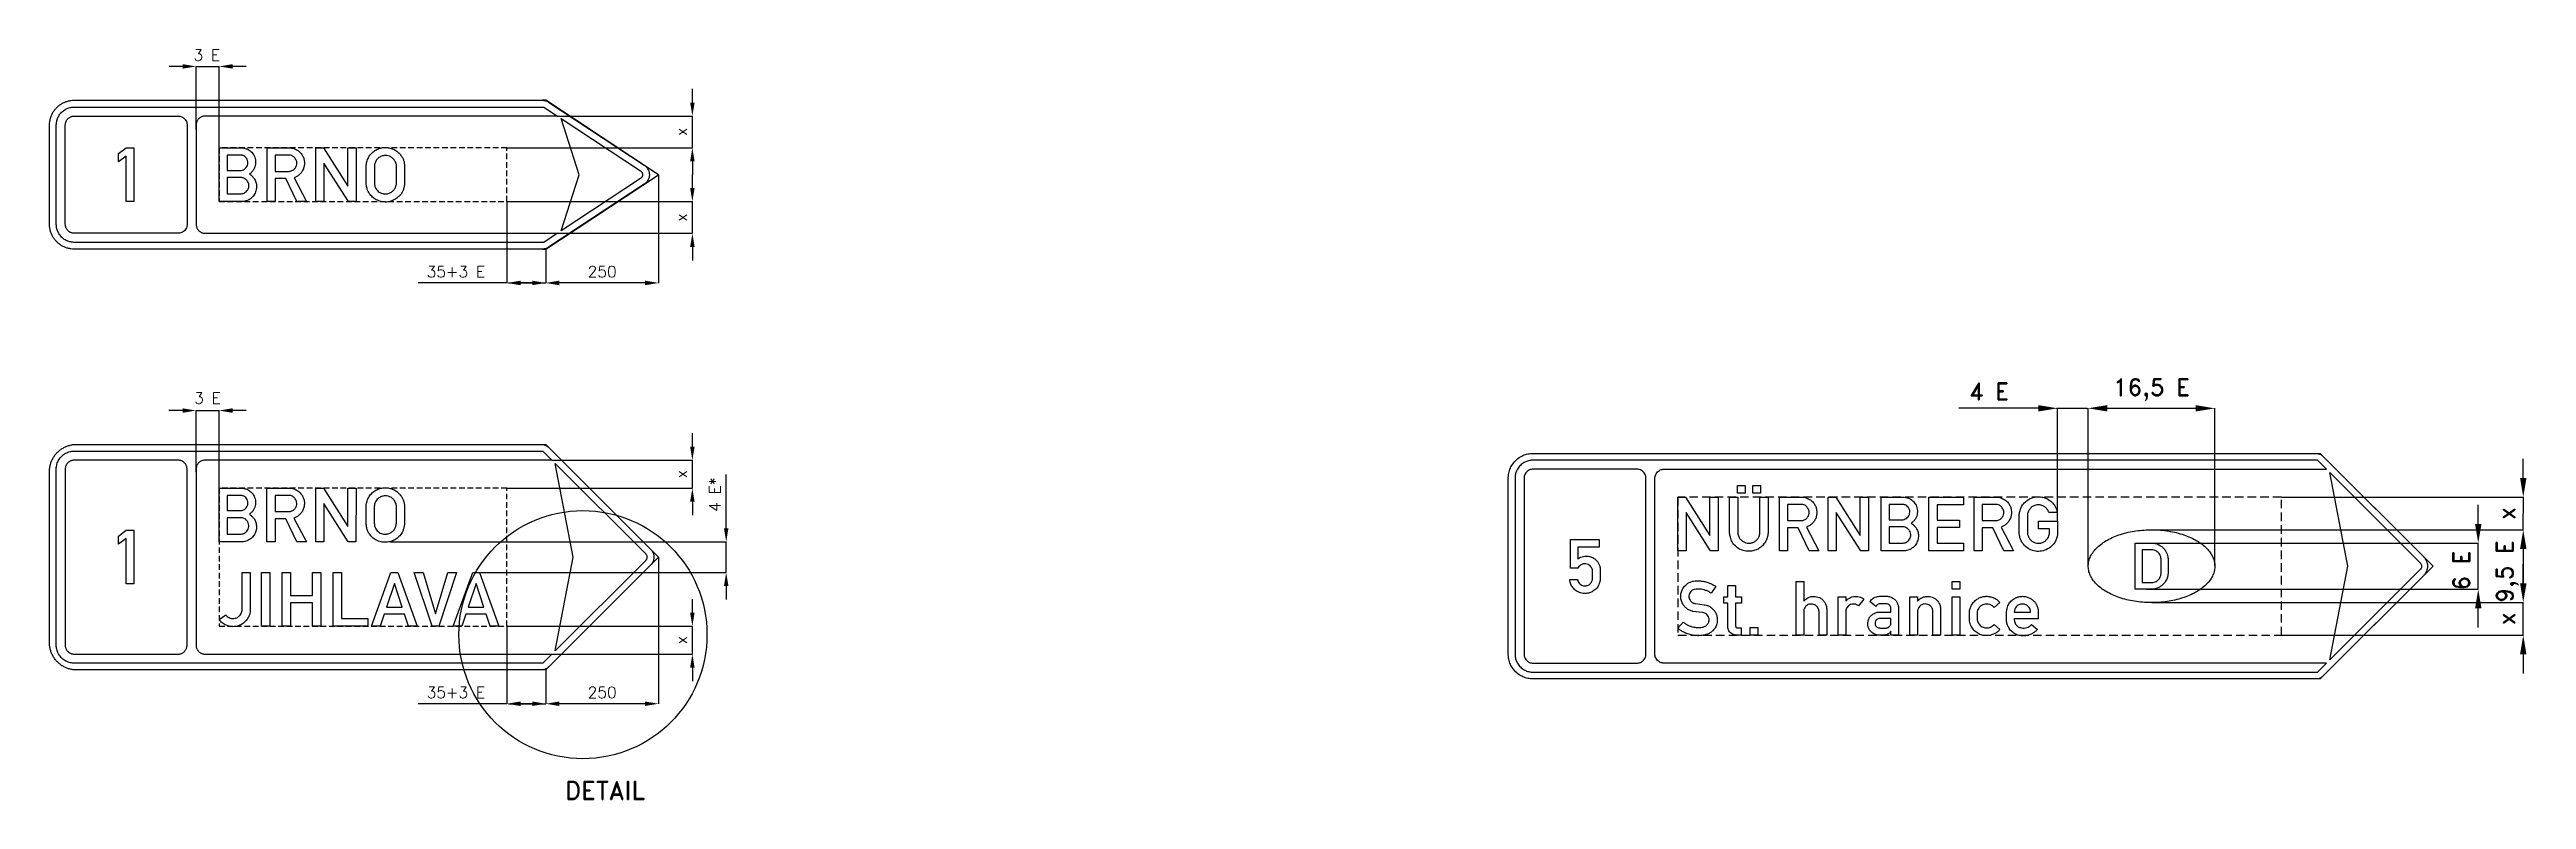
# Model space of a CAD drawing. Header units: millimetres. Extents: x 20 to 5510, y -373 to 1290.
import ezdxf

# ---------------------------------------------------------------- set-up
doc = ezdxf.new("R2010")
doc.units = ezdxf.units.MM
doc.header["$LTSCALE"] = 5
doc.linetypes.add('ČÁRKOVANÁX2', pattern=[1.5, 1, -0.5])
doc.layers.add('Kóty', color=2, linetype='Continuous')
doc.layers.add('Značka', color=7, linetype='Continuous')
doc.styles.get("Standard").update_dxf_attribs({"font": 'romand.shx', "height": 25})
doc.dimstyles.new('Standard1', dxfattribs={"dimtxt": 25, "dimasz": 30, "dimexe": 0.18, "dimexo": 0.0625, "dimgap": 12.5, "dimtad": 1, "dimdec": 0, "dimzin": 0, "dimdsep": 46, "dimtxsty": 'Standard', "dimcen": 0.09, "dimadec": 0, "dimazin": 0, "dimtfac": 1, "dimtdec": 0, "dimtofl": 0, "dimtmove": 0, "dimatfit": 3, "dimfxl": 1, "dimtolj": 1, "dimtzin": 0, "dimarcsym": 0})

msp = doc.modelspace()

# ---------------------------------------------------------------- texts
at = {"layer": 'Kóty'}
for s, p in [('6 E', (5384.7, 90.6)), ('9,5 E', (5480.9, 63.9))]:
    msp.add_text(s, height=37.5, rotation=90, dxfattribs=at).set_placement(p)
at = {"layer": 'Kóty', "attachment_point": 5}
for s, insert, char_height in [('\\A1;3 E', (368.3, 1277.4), 25), ('\\A1;4 E', (4319, 532), 37.5), ('\\A1;16,5 E', (4679.2, 535.5), 37.5), ('\\A1;3 E', (369.8, 516.9), 25)]:
    msp.add_mtext(s, dxfattribs=dict(at, insert=insert, char_height=char_height))
at = {"layer": 'Kóty', "attachment_point": 5, "rotation": 90}
for s, insert, char_height in [('\\A1;4 E*', (1494.6, 303.1), 25), ('\\A1;x', (5465.7, 261.4), 37.5), ('\\A1;x', (5465.7, 27.6), 37.5)]:
    msp.add_mtext(s, dxfattribs=dict(at, insert=insert, char_height=char_height))
at = {"layer": 'Značka', "color": 7, "insert": (1250.5, -352.7), "char_height": 40, "attachment_point": 5}
msp.add_mtext('\\A1;DETAIL', dxfattribs=at)

# ---------------------------------------------------------------- blocks, each defined once
blk = doc.blocks.new('*D0')
at = {"layer": 'Defpoints', "color": 0, "transparency": 16777216}
for p in [(1369.6, 1012.4), (1119.6, 847.4), (1119.6, 772.4)]:
    blk.add_point(p, dxfattribs=at)
at = {"layer": 'Kóty', "color": 0, "lineweight": -2, "transparency": 16777216}
for p, q in [((1369.6, 1012.3), (1369.6, 772.2)), ((1119.6, 847.3), (1119.6, 772.2)), ((1339.6, 772.4), (1149.6, 772.4))]:
    blk.add_line(p, q, dxfattribs=at)
at = {"layer": 'Kóty', "color": 0, "transparency": 16777216}
for points in [[(1149.6, 777.4), (1149.6, 767.4), (1119.6, 772.4)], [(1339.6, 777.4), (1339.6, 767.4), (1369.6, 772.4)]]:
    blk.add_solid(points, dxfattribs=at)
at = {"layer": 'Kóty', "color": 0, "transparency": 16777216, "insert": (1244.6, 797.4), "char_height": 25, "attachment_point": 5}
blk.add_mtext('\\A1;250', dxfattribs=at)
blk = doc.blocks.new('*D1')
at = {"layer": 'Defpoints', "color": 0, "transparency": 16777216}
for p in [(1033.6, 952.9), (1033.6, 772.4), (1119.6, 800.2)]:
    blk.add_point(p, dxfattribs=at)
at = {"layer": 'Kóty', "color": 0, "lineweight": -2, "transparency": 16777216}
for p, q in [((1033.6, 952.8), (1033.6, 772.2)), ((1033.6, 772.4), (836.9, 772.4)), ((1089.6, 772.4), (1063.6, 772.4)), ((1119.6, 800.2), (1119.6, 772.2))]:
    blk.add_line(p, q, dxfattribs=at)
at = {"layer": 'Kóty', "color": 0, "transparency": 16777216}
for points in [[(1063.6, 777.4), (1063.6, 767.4), (1033.6, 772.4)], [(1089.6, 777.4), (1089.6, 767.4), (1119.6, 772.4)]]:
    blk.add_solid(points, dxfattribs=at)
at = {"layer": 'Kóty', "color": 0, "transparency": 16777216, "insert": (920.3, 797.4), "char_height": 25, "attachment_point": 5}
blk.add_mtext('\\A1;35+3 E', dxfattribs=at)
blk = doc.blocks.new('*D2')
at = {"layer": 'Defpoints', "color": 0, "transparency": 16777216}
for p in [(1369.6, 164.5), (1119.6, -85.5), (1119.6, -160.5)]:
    blk.add_point(p, dxfattribs=at)
at = {"layer": 'Kóty', "color": 0, "lineweight": -2, "transparency": 16777216}
for p, q in [((1369.6, 164.4), (1369.6, -160.7)), ((1119.6, -85.6), (1119.6, -160.7)), ((1339.6, -160.5), (1149.6, -160.5))]:
    blk.add_line(p, q, dxfattribs=at)
at = {"layer": 'Kóty', "color": 0, "transparency": 16777216}
for points in [[(1149.6, -155.5), (1149.6, -165.5), (1119.6, -160.5)], [(1339.6, -155.5), (1339.6, -165.5), (1369.6, -160.5)]]:
    blk.add_solid(points, dxfattribs=at)
at = {"layer": 'Kóty', "color": 0, "transparency": 16777216, "insert": (1244.6, -135.5), "char_height": 25, "attachment_point": 5}
blk.add_mtext('\\A1;250', dxfattribs=at)
blk = doc.blocks.new('*D3')
at = {"layer": 'Defpoints', "color": 0, "transparency": 16777216}
for p in [(1033.6, 11.5), (1119.6, -98.8), (1033.6, -160.5)]:
    blk.add_point(p, dxfattribs=at)
at = {"layer": 'Kóty', "color": 0, "lineweight": -2, "transparency": 16777216}
for p, q in [((1033.6, 11.4), (1033.6, -160.7)), ((1119.6, -98.9), (1119.6, -160.7)), ((1033.6, -160.5), (836.9, -160.5)), ((1089.6, -160.5), (1063.6, -160.5))]:
    blk.add_line(p, q, dxfattribs=at)
at = {"layer": 'Kóty', "color": 0, "transparency": 16777216}
for points in [[(1063.6, -155.5), (1063.6, -165.5), (1033.6, -160.5)], [(1089.6, -155.5), (1089.6, -165.5), (1119.6, -160.5)]]:
    blk.add_solid(points, dxfattribs=at)
at = {"layer": 'Kóty', "color": 0, "transparency": 16777216, "insert": (920.3, -135.5), "char_height": 25, "attachment_point": 5}
blk.add_mtext('\\A1;35+3 E', dxfattribs=at)
blk = doc.blocks.new('*D4')
at = {"layer": 'Defpoints', "color": 0, "transparency": 16777216}
for p in [(1145.4, 1142.4), (1444.6, 1142.4), (1033.6, 1071.9)]:
    blk.add_point(p, dxfattribs=at)
at = {"layer": 'Kóty', "color": 0, "lineweight": -2, "transparency": 16777216}
for p, q in [((1444.6, 1172.4), (1444.6, 1202.4)), ((1145.5, 1142.4), (1444.8, 1142.4)), ((1033.7, 1071.9), (1444.8, 1071.9)), ((1444.6, 1041.9), (1444.6, 1011.9))]:
    blk.add_line(p, q, dxfattribs=at)
at = {"layer": 'Kóty', "color": 0, "transparency": 16777216}
for points in [[(1439.6, 1172.4), (1449.6, 1172.4), (1444.6, 1142.4)], [(1439.6, 1041.9), (1449.6, 1041.9), (1444.6, 1071.9)]]:
    blk.add_solid(points, dxfattribs=at)
at = {"layer": 'Kóty', "color": 0, "transparency": 16777216, "insert": (1419.6, 1107.1), "char_height": 25, "attachment_point": 5, "rotation": 90}
blk.add_mtext('\\A1;x', dxfattribs=at)
blk = doc.blocks.new('*D5')
at = {"layer": 'Defpoints', "color": 0, "transparency": 16777216}
for p in [(1033.6, 952.9), (1444.6, 952.9), (1145.4, 882.4)]:
    blk.add_point(p, dxfattribs=at)
at = {"layer": 'Kóty', "color": 0, "lineweight": -2, "transparency": 16777216}
for p, q in [((1444.6, 982.9), (1444.6, 1012.9)), ((1033.7, 952.9), (1444.8, 952.9)), ((1145.5, 882.4), (1444.8, 882.4)), ((1444.6, 852.4), (1444.6, 822.4))]:
    blk.add_line(p, q, dxfattribs=at)
at = {"layer": 'Kóty', "color": 0, "transparency": 16777216}
for points in [[(1439.6, 982.9), (1449.6, 982.9), (1444.6, 952.9)], [(1439.6, 852.4), (1449.6, 852.4), (1444.6, 882.4)]]:
    blk.add_solid(points, dxfattribs=at)
at = {"layer": 'Kóty', "color": 0, "transparency": 16777216, "insert": (1419.6, 917.6), "char_height": 25, "attachment_point": 5, "rotation": 90}
blk.add_mtext('\\A1;x', dxfattribs=at)
blk = doc.blocks.new('*D6')
at = {"layer": 'Defpoints', "color": 0, "transparency": 16777216}
for p in [(1133.2, 379.5), (1444.6, 379.5), (1033.6, 317.5)]:
    blk.add_point(p, dxfattribs=at)
at = {"layer": 'Kóty', "color": 0, "lineweight": -2, "transparency": 16777216}
for p, q in [((1444.6, 409.5), (1444.6, 439.5)), ((1133.3, 379.5), (1444.8, 379.5)), ((1033.6, 317.5), (1444.8, 317.5)), ((1444.6, 287.5), (1444.6, 257.5))]:
    blk.add_line(p, q, dxfattribs=at)
at = {"layer": 'Kóty', "color": 0, "transparency": 16777216}
for points in [[(1439.6, 409.5), (1449.6, 409.5), (1444.6, 379.5)], [(1439.6, 287.5), (1449.6, 287.5), (1444.6, 317.5)]]:
    blk.add_solid(points, dxfattribs=at)
at = {"layer": 'Kóty', "color": 0, "transparency": 16777216, "insert": (1419.6, 348.5), "char_height": 25, "attachment_point": 5, "rotation": 90}
blk.add_mtext('\\A1;x', dxfattribs=at)
blk = doc.blocks.new('*D7')
at = {"layer": 'Defpoints', "color": 0, "transparency": 16777216}
for p in [(1033.6, 11.5), (1114.7, -50.5), (1444.6, -50.5)]:
    blk.add_point(p, dxfattribs=at)
at = {"layer": 'Kóty', "color": 0, "lineweight": -2, "transparency": 16777216}
for p, q in [((1444.6, 41.5), (1444.6, 71.5)), ((1033.6, 11.5), (1444.8, 11.5)), ((1114.8, -50.5), (1444.8, -50.5)), ((1444.6, -80.5), (1444.6, -110.5))]:
    blk.add_line(p, q, dxfattribs=at)
at = {"layer": 'Kóty', "color": 0, "transparency": 16777216}
for points in [[(1439.6, 41.5), (1449.6, 41.5), (1444.6, 11.5)], [(1439.6, -80.5), (1449.6, -80.5), (1444.6, -50.5)]]:
    blk.add_solid(points, dxfattribs=at)
at = {"layer": 'Kóty', "color": 0, "transparency": 16777216, "insert": (1419.6, -19.5), "char_height": 25, "attachment_point": 5, "rotation": 90}
blk.add_mtext('\\A1;x', dxfattribs=at)

# ---------------------------------------------------------------- dimensions: what is measured, and where the dimension line sits
at = {"layer": 'Kóty'}
for base, p1, p2, picture, middle in [((1444.6, 1142.4), (1033.6, 1071.9), (1145.4, 1142.4), '*D4', (1419.6, 1107.1)), ((1444.6, 952.9), (1145.4, 882.4), (1033.6, 952.9), '*D5', (1419.6, 917.6)), ((1444.6, 379.5), (1033.6, 317.5), (1133.2, 379.5), '*D6', (1419.6, 348.5)), ((1444.6, -50.5), (1033.6, 11.5), (1114.7, -50.5), '*D7', (1419.6, -19.5))]:
    dim = msp.add_linear_dim(base=base, p1=p1, p2=p2, angle=90, text='x', dimstyle='Standard1', dxfattribs=at)
    dim.commit()
    dim.dimension.update_dxf_attribs({"geometry": picture, "text_midpoint": middle})
for base, p1, p2, picture, middle in [((1119.6, 772.4), (1369.6, 1012.4), (1119.6, 847.4), '*D0', (1244.6, 797.4)), ((1119.6, -160.5), (1369.6, 164.5), (1119.6, -85.5), '*D2', (1244.6, -135.5))]:
    dim = msp.add_linear_dim(base=base, p1=p1, p2=p2, dimstyle='Standard1', dxfattribs=at)
    dim.commit()
    dim.dimension.update_dxf_attribs({"geometry": picture, "text_midpoint": middle})
for base, p1, p2, picture, middle in [((1033.6, 772.4), (1119.6, 800.2), (1033.6, 952.9), '*D1', (920.3, 797.4)), ((1033.6, -160.5), (1119.6, -98.8), (1033.6, 11.5), '*D3', (920.3, -135.5))]:
    dim = msp.add_linear_dim(base=base, p1=p1, p2=p2, text='35+3 E', dimstyle='Standard1', dxfattribs=at)
    dim.commit()
    dim.dimension.update_dxf_attribs({"geometry": picture, "text_midpoint": middle})

# ---------------------------------------------------------------- linework, layer by layer
at = {"layer": 'Kóty'}
for p, q in [((314.6, 1252.4), (284.6, 1252.4)), ((344.6, 1112.8), (344.6, 1252.5)), ((395.6, 1071.9), (395.6, 1252.5)), ((455.6, 1252.4), (425.6, 1252.4)), ((4428.4, 494.5), (4252, 494.5)), ((4468.6, 494.5), (4536.6, 494.5)), ((4470.9, 244.3), (4470.9, 494.7)), ((4538.9, 144.2), (4538.9, 494.7)), ((4538.9, 144.2), (4538.9, 494.6)), ((4581.4, 494.5), (4623.9, 494.5)), ((4777, 494.4), (4581.4, 494.4)), ((4819.5, 145.2), (4819.5, 494.6)), ((314.4, 489.5), (284.4, 489.5)), ((344.4, 352.6), (344.4, 489.7)), ((395.4, 317.6), (395.4, 489.7)), ((455.4, 489.5), (425.4, 489.5)), ((1519.6, 228.5), (1519.6, 347.8)), ((5503.2, 340), (5503.2, 382.5)), ((4967.2, 297.5), (5503.4, 297.5)), ((5403.4, 238), (5403.4, 280.5)), ((5503.2, 225.3), (5503.4, 297.5)), ((4678.4, 225.3), (5500.7, 225.3)), ((4678.4, 225.3), (5503.4, 225.3)), ((775.3, 198.5), (1519.8, 198.5)), ((4674.9, 195.5), (5403.4, 195.5)), ((4674.9, 195.5), (5403.6, 195.5)), ((5403.4, 93.5), (5403.4, 195.5)), ((5503.2, 182.8), (5503.2, 140.3)), ((5503.2, 182.7), (5503.2, 106.3)), ((972.6, 130.5), (1519.8, 130.5)), ((5503.2, 106.2), (5503.2, 148.7)), ((1519.6, 100.5), (1519.6, 70.5)), ((4668.1, 93.5), (5403.6, 93.5)), ((4680, 63.7), (5503.4, 63.8)), ((4680, 63.7), (5503.4, 63.7)), ((5503.2, -8.5), (5503.2, 63.8)), ((5403.4, 8.5), (5403.4, 51)), ((4967.2, -8.5), (5503.4, -8.5)), ((5503.2, -51), (5503.2, -93.5))]:
    msp.add_line(p, q, dxfattribs=at)
for points in [[(344.6, 1252.4), (395.6, 1252.4)], [(1444.6, 1071.9), (1444.6, 1142.4)], [(1444.6, 882.4), (1444.6, 952.9)], [(1037.1, 772.4), (1119.6, 772.4)], [(344.4, 489.5), (395.4, 489.5)], [(1444.6, 317.5), (1444.6, 379.5)], [(1519.6, 130.5), (1519.6, 198.5)], [(1444.6, -50.5), (1444.6, 11.5)], [(1037.1, -160.5), (1119.6, -160.5)]]:
    msp.add_lwpolyline(points, dxfattribs=at)
for points in [[(314.6, 1257.4), (314.6, 1247.4), (344.6, 1252.4)], [(425.6, 1257.4), (425.6, 1247.4), (395.6, 1252.4)], [(314.4, 494.5), (314.4, 484.5), (344.4, 489.5)], [(425.4, 494.5), (425.4, 484.5), (395.4, 489.5)], [(4428.4, 501.6), (4428.4, 487.4), (4470.9, 494.5)], [(4581.4, 501.6), (4581.4, 487.4), (4538.9, 494.5)], [(4581.4, 501.5), (4581.4, 487.4), (4538.9, 494.4)], [(4777, 501.5), (4777, 487.4), (4819.5, 494.4)], [(5496.1, 340), (5510.3, 340), (5503.2, 297.5)], [(1514.6, 228.5), (1524.6, 228.5), (1519.6, 198.5)], [(5396.3, 238), (5410.5, 238), (5403.4, 195.5)], [(5496.1, 182.8), (5510.3, 182.8), (5503.2, 225.3)], [(5496.1, 182.7), (5510.3, 182.7), (5503.2, 225.2)], [(1514.6, 100.5), (1524.6, 100.5), (1519.6, 130.5)], [(5396.3, 51), (5410.5, 51), (5403.4, 93.5)], [(5496.1, 106.3), (5510.3, 106.3), (5503.2, 63.8)], [(5496.1, 106.2), (5510.3, 106.2), (5503.2, 63.7)], [(5496.1, -51), (5510.3, -51), (5503.2, -8.5)]]:
    msp.add_solid(points, dxfattribs=at)
at = {"layer": 'Značka', "color": 3}
for points in [[(445.6, 1177.4), (1112.1, 1177.4), (1112.8, 1177.3, -0.005942), (1113.5, 1177.3, -0.031173), (1116.4, 1177, -0.030403), (1119.3, 1176.3, -0.031449), (1122, 1175.3, -0.034567), (1124.6, 1174), (1125.2, 1173.6), (1125.9, 1173.2), (1338, 1033.2), (1339, 1032.5), (1340, 1031.8, -0.05262), (1343.5, 1028.3, -0.052774), (1346.2, 1024.2, -0.065599), (1348.5, 1018.5, -0.065778), (1349.2, 1012.4, -0.065475), (1348.5, 1006.3, -0.06389), (1346.2, 1000.5, -0.052771), (1343.5, 996.4, -0.05759), (1340, 993), (1339, 992.2), (1338, 991.5), (1125.9, 851.5), (1125.2, 851.1), (1124.6, 850.7, -0.030759), (1122, 849.4, -0.030246), (1119.3, 848.4, -0.031538), (1116.4, 847.7, -0.034911), (1113.5, 847.4, -0.007035), (1112.8, 847.4, -0.002348), (1112.1, 847.4), (464.6, 847.4), (445.6, 847.4), (74.6, 847.4), (74.4, 847.4), (74.2, 847.4, -0.032188), (67.1, 847.9, -0.035446), (60.1, 849.3, -0.036274), (53.3, 851.6, -0.034416), (47, 854.8, -0.033728), (41, 858.8, -0.034092), (35.7, 863.5, -0.034208), (31, 868.8, -0.03423), (27, 874.7, -0.034041), (23.8, 881.1, -0.033411), (21.5, 887.9, -0.034128), (20.1, 894.8, -0.036745), (19.6, 901.9), (19.6, 902.1), (19.6, 902.4), (19.6, 1122.4), (19.6, 1122.6), (19.6, 1122.8, -0.03218), (20.1, 1129.9, -0.035443), (21.5, 1136.9, -0.036265), (23.8, 1143.6, -0.034421), (27, 1150, -0.033717), (31, 1155.9, -0.034088), (35.7, 1161.3, -0.034212), (41, 1166, -0.034228), (47, 1169.9, -0.034042), (53.3, 1173.1, -0.033412), (60.1, 1175.4, -0.034125), (67.1, 1176.9, -0.036743), (74.2, 1177.4), (74.4, 1177.4), (74.6, 1177.4), (445.6, 1177.4)], [(364.6, 882.4), (1145.4, 882.4), (1115.1, 862.4), (74.6, 862.4), (72.5, 862.4), (70.4, 862.6, -0.055538), (62.2, 864.3, -0.05615), (54.6, 867.7, -0.06974), (46.3, 874, -0.068378), (39.9, 882.4, -0.05645), (36.4, 890, -0.061162), (34.8, 898.2, -0.012202), (34.7, 900.3, -0.004069), (34.6, 902.4), (34.6, 1122.4, -0.003583), (34.7, 1124.5, -0.010747), (34.8, 1126.5, -0.055768), (36.5, 1134.7, -0.056169), (39.9, 1142.4, -0.069684), (46.2, 1150.7, -0.068357), (54.6, 1157, -0.056436), (62.2, 1160.5, -0.061173), (70.4, 1162.1), (72.5, 1162.3), (74.6, 1162.4), (1115.1, 1162.4), (1145.4, 1142.4), (364.6, 1142.4), (364.3, 1142.4), (364.1, 1142.4, 0.033833), (361.5, 1142.1, 0.035589), (358.9, 1141.5, 0.035976), (356.4, 1140.6, 0.034672), (354.1, 1139.4, 0.034158), (352, 1137.9, 0.03441), (350.1, 1136.1, 0.034558), (348.4, 1134.1, 0.034613), (347, 1131.9, 0.034375), (345.9, 1129.5, 0.033769), (345.1, 1127, 0.02823), (344.7, 1125, 0.030642), (344.6, 1122.8), (344.6, 1122.6), (344.6, 1122.4), (344.6, 902.4), (344.6, 902.1), (344.6, 901.8, 0.033847), (344.8, 899.2, 0.035623), (345.4, 896.7, 0.035987), (346.3, 894.2, 0.034662), (347.5, 891.9, 0.03414), (349, 889.8, 0.034444), (350.8, 887.9, 0.034552), (352.8, 886.2, 0.034546), (355, 884.8, 0.034397), (357.4, 883.7, 0.033942), (359.9, 882.9, 0.028152), (362, 882.5, 0.029951), (364.1, 882.4), (364.4, 882.4), (364.6, 882.4)], [(1329.7, 1020.7), (1330.1, 1020.4), (1330.5, 1020.1, -0.05204), (1331.9, 1018.8, -0.052831), (1333, 1017.1, -0.065876), (1333.9, 1014.8, -0.065632), (1334.2, 1012.4, -0.065398), (1333.9, 1009.9, -0.064193), (1333, 1007.6, -0.052854), (1331.9, 1006, -0.056866), (1330.5, 1004.6), (1330.1, 1004.3), (1329.7, 1004), (1153.7, 887.9), (1193.7, 1012.4), (1153.7, 1136.9), (1329.7, 1020.7)], [(395.6, 952.9), (395.6, 1071.9), (444.5, 1071.9), (445.7, 1071.8), (446.9, 1071.8, -0.053522), (453.6, 1070.6, -0.058871), (460, 1068, -0.084095), (467.8, 1062, -0.08399), (473.2, 1053.9, -0.052893), (475.3, 1048.1, -0.048086), (476.3, 1042.1, -0.047689), (476.1, 1036, -0.051699), (474.8, 1030, -0.05781), (472, 1023.8, -0.056924), (467.9, 1018.4, -0.018985), (466.3, 1016.8, -0.01917), (464.7, 1015.4), (463.8, 1014.7), (462.9, 1014), (464.1, 1013.1), (465.3, 1012.2, -0.04553), (470.2, 1007.7, -0.053989), (474.2, 1002.2, -0.077426), (477.7, 993.7, -0.07633), (478.5, 984.5, -0.084933), (476.4, 974.1, -0.082722), (471, 965.1, -0.067286), (465, 959.2, -0.067547), (457.6, 955.1, -0.045461), (452.4, 953.5, -0.04876), (447, 952.9), (446, 952.9), (445, 952.9), (395.6, 952.9)], [(413.7, 1055.9), (413.7, 1021.9), (442.2, 1021.9), (443.3, 1021.9), (444.5, 1022, 0.091639), (449.5, 1023.4, 0.080742), (453.9, 1026.5, 0.081305), (457.3, 1030.7, 0.086095), (459.1, 1035.7, 0.08746), (459.3, 1041.2, 0.085843), (457.6, 1046.5, 0.081925), (454.6, 1050.8, 0.078646), (450.3, 1054, 0.046715), (447.7, 1055.1, 0.054006), (444.9, 1055.8), (444.3, 1055.8), (443.6, 1055.9), (413.7, 1055.9)], [(501.8, 952.9), (501.8, 1071.9), (551.9, 1071.9), (552.6, 1071.9), (553.3, 1071.8, -0.052874), (558.9, 1071, -0.045269), (564.3, 1069.1, -0.068753), (572.3, 1064.3, -0.074104), (578.5, 1057.5, -0.062841), (582.3, 1050.8, -0.059665), (584.3, 1043.4, -0.055138), (584.7, 1036.2, -0.055185), (583.5, 1029, -0.062305), (580.5, 1021.4, -0.063041), (575.7, 1014.8, -0.052742), (570.7, 1010.3, -0.055205), (565, 1007), (563.4, 1006.3), (561.7, 1005.7), (589, 952.9), (567.6, 952.9), (543.3, 1003.9), (519.9, 1003.9), (519.9, 952.9), (501.8, 952.9)], [(519.9, 1055.8), (519.9, 1019.7), (549.1, 1019.7), (549.8, 1019.8), (550.6, 1019.8, 0.040785), (553.9, 1020.3, 0.049412), (557, 1021.4, 0.110768), (563.3, 1026, 0.11477), (567, 1032.8, 0.085179), (567.8, 1038.1, 0.080085), (566.9, 1043.3, 0.084089), (564.2, 1048.5, 0.081241), (560, 1052.6, 0.067091), (556.1, 1054.8, 0.082112), (551.7, 1055.8), (551.2, 1055.8), (550.7, 1055.8), (519.9, 1055.8)], [(721.6, 1031.4), (721.6, 1032.4, -0.004525), (721.7, 1033.4, -0.030662), (722.3, 1038.4, -0.031065), (723.6, 1043.2, -0.066297), (728.2, 1053.1, -0.068472), (735.2, 1061.4, -0.061854), (743, 1067.1, -0.059931), (751.8, 1070.9, -0.057343), (761, 1072.6, -0.057585), (770.3, 1072.3, -0.056914), (779.3, 1070, -0.057499), (787.4, 1065.8, -0.055379), (794.4, 1060.2, -0.053459), (799.9, 1053.3, -0.043032), (803.2, 1047.3, -0.048855), (805.4, 1040.8, -0.022739), (806, 1037.3, -0.012965), (806.5, 1033.7), (806.5, 1033.1), (806.6, 1032.5), (806.6, 992.7), (806.5, 991.8), (806.4, 990.8, -0.035784), (805.1, 983.5, -0.04785), (802.6, 976.4, -0.07879), (796.3, 966.4, -0.073095), (787.2, 958.8, -0.060116), (778.6, 954.4, -0.059847), (769.2, 952.1, -0.071109), (757.5, 952.2, -0.074188), (746.3, 955.6, -0.066043), (737.5, 961, -0.061699), (730.3, 968.4, -0.047079), (726.2, 974.8, -0.053865), (723.4, 981.7, -0.030221), (722.4, 986.4, -0.017697), (721.8, 991.1), (721.7, 992.2), (721.6, 993.3), (721.6, 1031.4)], [(739.7, 1031.4), (739.7, 993.3), (739.7, 992.6, 0.005165), (739.8, 991.9, 0.037584), (740.4, 988.1, 0.041676), (741.7, 984.5, 0.062884), (744.5, 979.6, 0.060173), (748.4, 975.5, 0.059421), (752.9, 972.3, 0.064337), (758.1, 970.4, 0.050509), (762.4, 969.8, 0.044566), (766.7, 970, 0.073922), (774, 971.9, 0.085014), (780.3, 976, 0.073628), (784.6, 980.9, 0.063581), (787.3, 986.7, 0.033174), (788.2, 989.6, 0.042617), (788.5, 992.6), (788.5, 993), (788.6, 993.4), (788.6, 1031.3), (788.6, 1032, 0.00832), (788.6, 1032.6, 0.062598), (787.9, 1036.8, 0.048312), (786.3, 1040.7, 0.076906), (781.9, 1047.1, 0.083776), (775.8, 1051.8, 0.069857), (770.1, 1054.1, 0.06668), (763.9, 1054.8, 0.088518), (755.4, 1053.3, 0.098115), (748.2, 1048.9, 0.062852), (744.5, 1045, 0.051376), (741.9, 1040.3, 0.039517), (740.5, 1036.6, 0.050753), (739.8, 1032.7, 0.0072), (739.7, 1032), (739.7, 1031.4)], [(413.7, 1006), (413.7, 970), (442.3, 970), (443.4, 970), (444.5, 970.1, 0.058713), (448.8, 970.9, 0.063108), (452.7, 972.7, 0.084062), (457.2, 976.3, 0.085728), (460.1, 981.2, 0.082254), (461.5, 986.5, 0.080975), (461.1, 991.9, 0.088838), (458.7, 997.6, 0.084251), (454.6, 1002.1, 0.065597), (450.9, 1004.6, 0.080402), (446.7, 1005.8), (445.6, 1006), (444.4, 1006), (413.7, 1006)], [(225.6, -85.5), (79.6, -85.5), (79.4, -85.5), (79.1, -85.5, -0.03218), (71.4, -85, -0.035443), (63.8, -83.4, -0.036267), (56.4, -80.9, -0.034421), (49.5, -77.4, -0.033721), (43, -73.1, -0.034085), (37.2, -67.9, -0.034209), (32, -62.1, -0.034229), (27.7, -55.6, -0.034044), (24.2, -48.7, -0.033412), (21.7, -41.3, -0.034127), (20.1, -33.7, -0.036745), (19.6, -26), (19.6, -25.7), (19.6, -25.5), (19.6, 354.5), (19.6, 354.7), (19.6, 355, -0.03218), (20.1, 362.7, -0.035443), (21.7, 370.3, -0.036265), (24.2, 377.7, -0.03442), (27.7, 384.6, -0.033723), (32, 391.1, -0.034084), (37.2, 396.9, -0.034207), (43, 402.1, -0.034229), (49.5, 406.4, -0.034048), (56.4, 409.9, -0.033412), (63.8, 412.4, -0.034129), (71.4, 414, -0.036749), (79.1, 414.5), (79.4, 414.5), (79.6, 414.5), (459.6, 414.5), (459.7, 414.5), (1109.2, 414.5), (1109.6, 414.5), (1109.9, 414.5, -0.033639), (1113.1, 414.2, -0.035698), (1116.3, 413.5, -0.035995), (1119.4, 412.4, -0.034194), (1122.3, 410.8, -0.028013), (1124.5, 409.3, -0.030278), (1126.5, 407.6), (1126.7, 407.4), (1126.9, 407.2), (1351.9, 182.2), (1352.1, 181.9), (1352.4, 181.7, -0.033471), (1354.5, 179.2, -0.035562), (1356.2, 176.4, -0.036075), (1357.6, 173.5, -0.034689), (1358.5, 170.3, -0.034177), (1359.1, 167.1, -0.034437), (1359.2, 163.8, -0.034584), (1358.9, 160.6, -0.034578), (1358.2, 157.4, -0.034414), (1357.1, 154.3, -0.033916), (1355.5, 151.4), (1354.1, 149.2), (1352.3, 147.2), (1352.1, 147), (1351.9, 146.8), (1126.9, -78.2), (1126.7, -78.4), (1126.4, -78.6, -0.03342), (1123.9, -80.7, -0.035701), (1121.2, -82.5, -0.036084), (1118.2, -83.9, -0.034165), (1115.1, -84.8, -0.027998), (1112.5, -85.3, -0.030323), (1109.8, -85.5, -0.002662), (1109.5, -85.5), (1109.2, -85.5), (459.6, -85.5), (225.6, -85.5)], [(344.4, 359.5), (344.4, -30.5), (344.4, -30.8), (344.4, -31, 0.033354), (344.6, -33.6, 0.035595), (345.2, -36.2, 0.036119), (346.1, -38.6, 0.034649), (347.4, -41, 0.034101), (348.9, -43.1, 0.034426), (350.6, -45, 0.034572), (352.6, -46.7, 0.034606), (354.9, -48.1, 0.034378), (357.2, -49.2, 0.033762), (359.7, -49.9, 0.028229), (361.8, -50.3, 0.030629), (363.9, -50.5), (364.2, -50.5), (364.4, -50.5), (1133.2, -50.5), (1113.2, -70.5), (74.4, -70.5), (73.9, -70.5), (73.4, -70.5, -0.033588), (68.2, -70, -0.035612), (63, -68.9, -0.036064), (58.1, -67.1, -0.034667), (53.5, -64.6, -0.034134), (49.2, -61.6, -0.034433), (45.4, -58, -0.034558), (42, -54, -0.034597), (39.3, -49.6, -0.034365), (37.1, -44.8, -0.033733), (35.5, -39.8, -0.028224), (34.7, -35.7, -0.030666), (34.4, -31.5), (34.4, -31), (34.4, -30.5), (34.4, 359.5), (34.4, 360), (34.4, 360.5, -0.033589), (34.9, 365.8, -0.035602), (36.1, 370.9, -0.036059), (37.8, 375.8, -0.034676), (40.3, 380.4, -0.034142), (43.3, 384.7, -0.034433), (46.9, 388.5, -0.034543), (50.9, 391.9, -0.034548), (55.3, 394.7, -0.03439), (60.1, 396.9, -0.033974), (65.1, 398.4, -0.028193), (69.2, 399.2, -0.029993), (73.5, 399.5), (73.9, 399.5), (74.4, 399.5), (1113.2, 399.5), (1133.2, 379.5), (364.4, 379.5), (364.1, 379.5), (363.9, 379.5, 0.033365), (361.3, 379.3, 0.035593), (358.7, 378.7, 0.036127), (356.3, 377.8, 0.03466), (354, 376.6, 0.034109), (351.8, 375, 0.034412), (349.9, 373.3, 0.034583), (348.2, 371.3, 0.034612), (346.8, 369, 0.034369), (345.7, 366.7, 0.033751), (345, 364.2, 0.028216), (344.6, 362.1, 0.030627), (344.4, 360), (344.4, 359.7), (344.4, 359.5)], [(3308.2, 394.5), (5042.9, 394.5), (5043.9, 394.5, -0.008123), (5044.8, 394.4, -0.042027), (5048.7, 393.8, -0.040886), (5052.4, 392.6, -0.04226), (5056, 390.8, -0.046629), (5059.1, 388.5), (5059.8, 387.9), (5060.6, 387.2), (5282, 165.7), (5283.1, 164.6), (5284.1, 163.4, -0.055728), (5287.6, 158.2, -0.056158), (5289.8, 152.3, -0.069695), (5290.9, 144.5, -0.068339), (5289.8, 136.7, -0.056405), (5287.6, 130.8, -0.06112), (5284.1, 125.6), (5283.1, 124.4), (5282, 123.3), (5060.6, -98.2), (5059.8, -98.9), (5059.1, -99.5, -0.042026), (5056, -101.8, -0.040912), (5052.4, -103.6, -0.042256), (5048.7, -104.9, -0.046623), (5044.8, -105.4, -0.009273), (5043.9, -105.5), (5042.9, -105.5), (3308.2, -105.5, -0.003577), (3305.4, -105.4, -0.010726), (3302.5, -105.2, -0.055715), (3291.2, -102.9, -0.056166), (3280.7, -98.1, -0.06969), (3269.3, -89.5, -0.068355), (3260.6, -78, -0.056428), (3255.8, -67.5, -0.061122), (3253.5, -56.2, -0.012202), (3253.3, -53.4, -0.004069), (3253.2, -50.5), (3253.2, 339.5, -0.003577), (3253.3, 342.4, -0.010727), (3253.5, 345.2, -0.055715), (3255.8, 356.5, -0.056166), (3260.6, 367, -0.069691), (3269.3, 378.4, -0.068357), (3280.7, 387.1, -0.056429), (3291.2, 392, -0.06112), (3302.5, 394.2), (3305.4, 394.4), (3308.2, 394.5)], [(5067.1, -70.5), (3598.3, -70.5, -0.003576), (3597.3, -70.5, -0.010723), (3596.2, -70.4, -0.055714), (3592.1, -69.6, -0.056168), (3588.3, -67.8, -0.069695), (3584.1, -64.7, -0.068359), (3581, -60.5, -0.056422), (3579.2, -56.7, -0.061115), (3578.4, -52.6), (3578.3, -51.5), (3578.3, -50.5), (3578.3, 339.5, -0.00356), (3578.3, 340.5, -0.010736), (3578.4, 341.6, -0.055711), (3579.3, 345.7, -0.056162), (3581, 349.5, -0.069691), (3584.1, 353.7, -0.068358), (3588.3, 356.8, -0.056425), (3592.1, 358.6, -0.061123), (3596.2, 359.4), (3597.3, 359.5), (3598.3, 359.5), (5067.1, 359.5), (5047.1, 379.5), (3308.3, 379.5), (3306.2, 379.4), (3304.1, 379.3, 0.055716), (3296, 377.6, 0.056166), (3288.3, 374.1, 0.069689), (3280, 367.8, 0.068357), (3273.7, 359.5, 0.056428), (3270.2, 351.9, 0.061122), (3268.5, 343.7, 0.012203), (3268.4, 341.6, 0.004069), (3268.3, 339.5), (3268.3, -50.5, 0.003578), (3268.4, -52.6, 0.010727), (3268.5, -54.7, 0.055714), (3270.2, -62.9, 0.056165), (3273.7, -70.5, 0.06969), (3280, -78.8, 0.068356), (3288.3, -85.1, 0.056428), (3296, -88.7, 0.061122), (3304.1, -90.3, 0.012203), (3306.2, -90.4, 0.00407), (3308.3, -90.5), (5047.1, -90.5), (5067.1, -70.5)], [(3308.3, -70.5), (3538.3, -70.5, 0.003575), (3539.4, -70.5, 0.010727), (3540.4, -70.4, 0.055714), (3544.5, -69.6, 0.056165), (3548.3, -67.8, 0.069688), (3552.5, -64.7, 0.068355), (3555.6, -60.5, 0.056422), (3557.4, -56.7, 0.061122), (3558.2, -52.6), (3558.3, -51.5), (3558.3, -50.5), (3558.3, 339.5, 0.003589), (3558.3, 340.5, 0.010707), (3558.2, 341.6, 0.055711), (3557.4, 345.7, 0.056168), (3555.6, 349.5, 0.069691), (3552.5, 353.7, 0.068355), (3548.3, 356.8, 0.056422), (3544.5, 358.6, 0.061123), (3540.4, 359.4), (3539.4, 359.5), (3538.3, 359.5), (3308.3, 359.5), (3307.3, 359.5), (3306.2, 359.4, 0.055712), (3302.1, 358.6, 0.056169), (3298.3, 356.8, 0.069694), (3294.1, 353.7, 0.068356), (3291, 349.5, 0.056428), (3289.2, 345.7, 0.061122), (3288.4, 341.6, 0.012203), (3288.3, 340.5, 0.004067), (3288.3, 339.5), (3288.3, -50.5, 0.003575), (3288.3, -51.5, 0.010724), (3288.4, -52.6, 0.055714), (3289.3, -56.7, 0.056165), (3291, -60.5, 0.06969), (3294.1, -64.7, 0.068356), (3298.3, -67.8, 0.056429), (3302.1, -69.6, 0.061122), (3306.2, -70.4, 0.012199), (3307.3, -70.5, 0.004071), (3308.3, -70.5)], [(5074.2, -63.4), (5114.2, 144.5), (5074.2, 352.4), (5275, 151.6), (5275.4, 151.2), (5275.7, 150.8), (5276.9, 149.1), (5277.6, 147.1, -0.06968), (5278, 144.5), (5277.6, 141.9), (5276.9, 139.9), (5275.7, 138.2), (5275.4, 137.8), (5275, 137.4), (5074.2, -63.4)], [(395.4, 198.5), (395.4, 317.5), (444.3, 317.5, -0.002323), (445.5, 317.5, -0.006987), (446.7, 317.4, -0.053514), (453.5, 316.2, -0.058862), (459.8, 313.6, -0.084104), (467.6, 307.6, -0.083987), (473, 299.5, -0.052893), (475.2, 293.8, -0.048085), (476.1, 287.7, -0.047689), (475.9, 281.6, -0.051693), (474.6, 275.6, -0.057809), (471.8, 269.4, -0.056934), (467.7, 264, -0.018994), (466.1, 262.5, -0.01919), (464.5, 261, -0.007456), (463.6, 260.3), (462.7, 259.6), (463.9, 258.7, -0.007162), (465.1, 257.9, -0.045546), (470, 253.3, -0.053985), (474, 247.9, -0.07743), (477.5, 239.3, -0.07633), (478.3, 230.1, -0.084936), (476.2, 219.8, -0.082715), (470.8, 210.7, -0.067286), (464.8, 204.8, -0.067547), (457.4, 200.8, -0.045465), (452.2, 199.1, -0.048766), (446.8, 198.5, -0.007109), (445.8, 198.5, -0.002371), (444.8, 198.5), (395.4, 198.5)], [(413.5, 301.5), (413.5, 267.6), (442.1, 267.6, 0.005332), (443.2, 267.6, 0.016063), (444.3, 267.6, 0.091634), (449.4, 269.1, 0.080738), (453.8, 272.2, 0.081305), (457.1, 276.4, 0.086094), (458.9, 281.4, 0.087471), (459.1, 286.9, 0.085837), (457.4, 292.1, 0.081934), (454.4, 296.4, 0.078644), (450.1, 299.6, 0.04672), (447.5, 300.8, 0.054016), (444.7, 301.4, 0.009161), (444.1, 301.5), (443.5, 301.5), (413.5, 301.5)], [(501.6, 198.5), (501.6, 317.5), (551.7, 317.5), (552.4, 317.5, -0.005438), (553.1, 317.5, -0.052875), (558.7, 316.7, -0.045254), (564.1, 314.7, -0.068753), (572.1, 310, -0.074107), (578.4, 303.2, -0.062852), (582.1, 296.5, -0.059667), (584.1, 289, -0.055147), (584.5, 281.8, -0.055183), (583.3, 274.7, -0.062307), (580.3, 267.1, -0.063043), (575.5, 260.4, -0.052737), (570.5, 255.9, -0.055197), (564.8, 252.6, -0.011438), (563.2, 251.9, -0.003804), (561.5, 251.3), (588.9, 198.5), (567.5, 198.5), (543.2, 249.5), (519.7, 249.5), (519.7, 198.5), (501.6, 198.5)], [(519.7, 301.5), (519.7, 265.4), (548.9, 265.4, 0.001974), (549.6, 265.4, 0.005972), (550.4, 265.4, 0.040787), (553.7, 266, 0.049419), (556.9, 267, 0.110775), (563.1, 271.6, 0.114761), (566.8, 278.4, 0.085167), (567.6, 283.7, 0.080095), (566.7, 288.9, 0.084075), (564.1, 294.1, 0.081234), (559.8, 298.2, 0.067115), (555.9, 300.5, 0.082132), (551.5, 301.4, 0.008028), (551, 301.4), (550.5, 301.5), (519.7, 301.5)], [(721.4, 277.1), (721.4, 278.1), (721.5, 279, -0.030684), (722.2, 284, -0.031067), (723.4, 288.9, -0.066298), (728, 298.7, -0.068484), (735, 307, -0.061864), (742.8, 312.8, -0.059931), (751.7, 316.5, -0.057345), (760.8, 318.3, -0.057579), (770.2, 317.9, -0.056912), (779.1, 315.7, -0.057499), (787.3, 311.5, -0.055376), (794.2, 305.9, -0.053459), (799.7, 298.9, -0.043034), (803, 292.9, -0.048857), (805.2, 286.4, -0.022703), (805.9, 282.9, -0.012947), (806.3, 279.3), (806.3, 278.8), (806.4, 278.2), (806.4, 238.3), (806.3, 237.4), (806.2, 236.5, -0.035767), (804.9, 229.1, -0.047843), (802.4, 222, -0.078792), (796.1, 212.1, -0.0731), (787, 204.4, -0.060116), (778.4, 200, -0.059844), (769, 197.8, -0.071111), (757.3, 197.9, -0.074183), (746.1, 201.3, -0.06604), (737.3, 206.6, -0.061697), (730.1, 214, -0.047092), (726, 220.4, -0.053884), (723.2, 227.4, -0.03021), (722.2, 232, -0.017686), (721.6, 236.8), (721.5, 237.9), (721.4, 238.9), (721.4, 277.1)], [(739.5, 277), (739.5, 238.9), (739.6, 238.2), (739.6, 237.5, 0.037583), (740.3, 233.7, 0.041676), (741.5, 230.1, 0.062898), (744.3, 225.2, 0.060173), (748.2, 221.1, 0.059418), (752.8, 218, 0.064319), (757.9, 216.1, 0.050519), (762.2, 215.4, 0.044572), (766.5, 215.6, 0.07391), (773.8, 217.5, 0.085002), (780.2, 221.6, 0.073621), (784.4, 226.5, 0.063576), (787.1, 232.4, 0.03321), (788, 235.3, 0.042657), (788.3, 238.3), (788.4, 238.7), (788.4, 239), (788.4, 276.9), (788.4, 277.6), (788.4, 278.3, 0.062616), (787.7, 282.4, 0.048328), (786.1, 286.4, 0.07691), (781.7, 292.8, 0.083774), (775.6, 297.4, 0.069869), (769.9, 299.7, 0.066672), (763.7, 300.4, 0.088523), (755.3, 298.9, 0.098122), (748, 294.6, 0.062839), (744.3, 290.6, 0.051404), (741.7, 286, 0.039543), (740.3, 282.2, 0.050735), (739.6, 278.3), (739.5, 277.7), (739.5, 277)], [(3744, 297.5), (3762.1, 297.5), (3762.1, 218.9), (3762.1, 218.4), (3762.2, 217.8, 0.039542), (3762.8, 213.9, 0.043688), (3764.2, 210.1, 0.079492), (3768, 203.9, 0.080039), (3773.7, 199.2, 0.074671), (3779.8, 196.4, 0.071356), (3786.4, 195.5, 0.077185), (3793.8, 196.5, 0.082091), (3800.4, 199.7, 0.077971), (3805.6, 204.4, 0.072579), (3809.1, 210.4, 0.046182), (3810.5, 214.3, 0.054597), (3811, 218.4), (3811, 218.8), (3811, 219.2), (3811, 297.5), (3829, 297.5), (3829, 219), (3829, 218.3), (3829, 217.7, -0.044952), (3828.5, 212.6, -0.033059), (3827.2, 207.5, -0.057639), (3823, 198, -0.066494), (3816.6, 189.9, -0.064402), (3809, 183.8, -0.06034), (3800.1, 179.7, -0.06146), (3790.3, 177.6, -0.061737), (3780.2, 177.9, -0.080255), (3767.5, 181.7, -0.084183), (3756.6, 189.4, -0.072647), (3749.7, 198.2, -0.072793), (3745.5, 208.5, -0.029075), (3744.5, 213.2, -0.022458), (3744, 217.9), (3744, 218.4), (3744, 219), (3744, 297.5)], [(3854.3, 178.5), (3854.3, 297.5), (3904.4, 297.5), (3905.1, 297.5, -0.005438), (3905.8, 297.5, -0.052875), (3911.4, 296.7, -0.045254), (3916.8, 294.7, -0.068753), (3924.7, 290, -0.074107), (3931, 283.2, -0.062852), (3934.8, 276.5, -0.059667), (3936.8, 269, -0.055147), (3937.2, 261.8, -0.055183), (3936, 254.7, -0.062307), (3933, 247.1, -0.063043), (3928.2, 240.4, -0.052737), (3923.2, 235.9, -0.055197), (3917.5, 232.6, -0.011438), (3915.8, 231.9), (3914.2, 231.3), (3941.5, 178.5), (3920.1, 178.5), (3895.8, 229.5), (3872.4, 229.5), (3872.4, 178.5), (3854.3, 178.5)], [(3872.4, 281.5), (3872.4, 245.4), (3901.6, 245.4, 0.001974), (3902.3, 245.4, 0.005972), (3903, 245.4, 0.040787), (3906.3, 246, 0.049419), (3909.5, 247, 0.110775), (3915.7, 251.6, 0.114761), (3919.4, 258.4, 0.085167), (3920.3, 263.7, 0.080095), (3919.4, 268.9, 0.084075), (3916.7, 274.1, 0.081234), (3912.5, 278.2, 0.067115), (3908.6, 280.5, 0.082132), (3904.2, 281.4, 0.008028), (3903.7, 281.4), (3903.2, 281.5), (3872.4, 281.5)], [(4079.5, 178.5), (4079.5, 297.5), (4128.4, 297.5), (4129.6, 297.5, -0.006984), (4130.8, 297.4, -0.053515), (4137.5, 296.2, -0.05886), (4143.9, 293.6, -0.084106), (4151.7, 287.6, -0.083989), (4157.1, 279.5, -0.052888), (4159.2, 273.8, -0.048085), (4160.1, 267.7, -0.047689), (4160, 261.6, -0.051703), (4158.7, 255.6, -0.057817), (4155.9, 249.4, -0.056941), (4151.8, 244, -0.019024), (4150.2, 242.5, -0.019181), (4148.6, 241), (4147.7, 240.3), (4146.7, 239.6), (4148, 238.7), (4149.2, 237.9, -0.045546), (4154.1, 233.3, -0.053985), (4158.1, 227.9, -0.077424), (4161.6, 219.3, -0.076333), (4162.4, 210.1, -0.084942), (4160.3, 199.8, -0.082722), (4154.9, 190.7, -0.067284), (4148.9, 184.8, -0.067548), (4141.5, 180.8, -0.045465), (4136.3, 179.1, -0.048766), (4130.9, 178.5, -0.007109), (4129.9, 178.5, -0.002371), (4128.9, 178.5), (4079.5, 178.5)], [(4097.6, 281.5), (4097.6, 247.6), (4126.1, 247.6, 0.005332), (4127.2, 247.6, 0.016063), (4128.4, 247.6, 0.091631), (4133.4, 249.1, 0.080748), (4137.8, 252.2, 0.081318), (4141.2, 256.4, 0.086088), (4143, 261.4, 0.08746), (4143.2, 266.9, 0.085826), (4141.5, 272.1, 0.081925), (4138.5, 276.4, 0.078637), (4134.2, 279.6, 0.04672), (4131.6, 280.8, 0.054015), (4128.7, 281.4), (4128.1, 281.5), (4127.5, 281.5), (4097.6, 281.5)], [(4285.8, 178.5), (4285.8, 297.5), (4335.9, 297.5), (4336.6, 297.5, -0.00544), (4337.3, 297.5, -0.052872), (4342.9, 296.7, -0.045243), (4348.3, 294.7, -0.068743), (4356.2, 290, -0.074107), (4362.5, 283.2, -0.062831), (4366.3, 276.5, -0.059659), (4368.3, 269, -0.055147), (4368.7, 261.8, -0.055174), (4367.5, 254.7, -0.062314), (4364.5, 247.1, -0.063055), (4359.7, 240.4, -0.052749), (4354.7, 235.9, -0.055206), (4349, 232.6), (4347.3, 231.9), (4345.7, 231.3), (4373, 178.5), (4351.6, 178.5), (4327.3, 229.5), (4303.9, 229.5), (4303.9, 178.5), (4285.8, 178.5)], [(4303.9, 281.5), (4303.9, 245.4), (4333.1, 245.4, 0.001974), (4333.8, 245.4, 0.005966), (4334.5, 245.4, 0.040785), (4337.8, 246, 0.049412), (4341, 247, 0.11078), (4347.2, 251.6, 0.114769), (4350.9, 258.4, 0.085167), (4351.8, 263.7, 0.080061), (4350.9, 268.9, 0.084084), (4348.2, 274.1, 0.081248), (4344, 278.2, 0.067117), (4340.1, 280.5, 0.082126), (4335.7, 281.4), (4335.2, 281.4), (4334.7, 281.5), (4303.9, 281.5)], [(4428.5, 244.2), (4470.9, 244.2), (4470.9, 218.8), (4470.9, 218.1), (4470.8, 217.4), (4470.5, 213.7), (4469.9, 210.1, -0.061026), (4467.1, 201.8, -0.056388), (4462.4, 194.3, -0.08632), (4452, 184.5, -0.088287), (4438.9, 178.8, -0.086645), (4425.2, 177.4, -0.086875), (4411.8, 180.7, -0.086163), (4400.1, 187.9, -0.085764), (4391.5, 198.7, -0.052909), (4388, 206.2, -0.052574), (4386.2, 214.2), (4386.1, 215.6), (4386, 217.1), (4385.9, 218.1), (4385.9, 219.2), (4385.9, 257), (4386, 258), (4386.1, 259, -0.018807), (4386.7, 263.6, -0.027899), (4387.7, 268.1, -0.072301), (4392, 278.1, -0.069899), (4399, 286.6, -0.058986), (4406.4, 292.3, -0.056758), (4414.8, 296.1, -0.046862), (4422.2, 297.9, -0.047833), (4429.9, 298.4, -0.071585), (4441.4, 296.4, -0.07246), (4452, 291.2, -0.056987), (4459, 285.5, -0.054711), (4464.6, 278.4, -0.045734), (4467.9, 272.1, -0.053699), (4469.9, 265.3), (4470.1, 264.3), (4470.3, 263.3), (4451.7, 263.3), (4451.1, 264.9), (4450.4, 266.5, 0.062057), (4447.2, 271.6, 0.066448), (4442.7, 275.8, 0.080211), (4436.3, 279.2, 0.079693), (4429.2, 280.4, 0.091449), (4420.8, 279.2, 0.09179), (4413.4, 275.2, 0.081884), (4408.2, 269.7, 0.079866), (4405, 262.9, 0.035309), (4404.3, 260.1, 0.041578), (4404, 257.1), (4404, 256.8), (4404, 256.5), (4404, 219), (4404, 218.5), (4404.1, 217.9, 0.043517), (4404.5, 214.7, 0.034723), (4405.5, 211.5, 0.063017), (4408.5, 205.7, 0.07291), (4412.9, 200.9, 0.074883), (4418.4, 197.4, 0.06955), (4424.7, 195.7, 0.075781), (4431.9, 195.5, 0.080339), (4438.8, 197.6, 0.077253), (4444.6, 201.4, 0.071063), (4449.1, 206.8, 0.055701), (4451.5, 211.5, 0.063657), (4452.7, 216.5), (4452.9, 217.7), (4452.9, 218.9), (4452.9, 227.3), (4428.5, 227.3), (4428.5, 244.2)], [(413.6, 251.7), (413.6, 215.6), (442.2, 215.6, 0.003621), (443.2, 215.7, 0.010882), (444.3, 215.7, 0.058719), (448.6, 216.5, 0.063108), (452.6, 218.3, 0.08407), (457, 221.9, 0.085717), (460, 226.8, 0.08225), (461.3, 232.1, 0.08098), (460.9, 237.5, 0.088847), (458.6, 243.2, 0.084248), (454.5, 247.8, 0.065608), (450.7, 250.2, 0.080406), (446.6, 251.5, 0.018378), (445.4, 251.6, 0.006085), (444.2, 251.7), (413.6, 251.7)], [(4097.6, 231.7), (4097.6, 195.6), (4126.2, 195.6, 0.003621), (4127.3, 195.7, 0.010881), (4128.4, 195.7, 0.058718), (4132.7, 196.5, 0.063112), (4136.6, 198.3, 0.084073), (4141.1, 201.9, 0.085726), (4144, 206.8, 0.082255), (4145.4, 212.1, 0.080986), (4144.9, 217.5, 0.088847), (4142.6, 223.2, 0.084248), (4138.5, 227.8, 0.065612), (4134.8, 230.2, 0.08041), (4130.6, 231.5, 0.018381), (4129.5, 231.6, 0.006083), (4128.3, 231.7), (4097.6, 231.7)], [(4819.4, 144.5), (4819.4, 144), (4819.4, 143.4, -0.055986), (4818, 132.7, -0.05457), (4814.2, 122.6, -0.05511), (4807.9, 112.2, -0.040746), (4799.7, 103.2, -0.036592), (4788.9, 94.2, -0.030198), (4777.1, 86.7, -0.028555), (4762.7, 79.6, -0.024053), (4747.7, 74, -0.022897), (4730.9, 69.4, -0.020836), (4713.7, 66.2, -0.02039), (4695.6, 64.3, -0.019768), (4677.4, 63.8, -0.019788), (4659.2, 64.5, -0.020536), (4641.1, 66.8, -0.021058), (4624.1, 70.2, -0.023363), (4607.5, 75.1, -0.024517), (4592.8, 80.9, -0.029021), (4578.7, 88.2, -0.031056), (4567.2, 95.8, -0.038717), (4556.8, 105, -0.041594), (4549.1, 114.2, -0.052831), (4543.3, 124.6, -0.054168), (4539.9, 134.9, -0.060277), (4539, 145.6, -0.060225), (4540.4, 156.3, -0.052885), (4544.2, 166.4, -0.051268), (4550.5, 176.8, -0.040286), (4558.7, 185.8, -0.037447), (4569.4, 194.8, -0.030198), (4581.3, 202.3, -0.028281), (4595.7, 209.4, -0.02404), (4610.7, 215, -0.022964), (4627.5, 219.6, -0.02084), (4644.7, 222.8, -0.020374), (4662.8, 224.7, -0.019766), (4681, 225.2, -0.019794), (4699.2, 224.5, -0.020536), (4717.3, 222.2, -0.021058), (4734.3, 218.8, -0.02336), (4750.9, 213.9, -0.024519), (4765.6, 208.1, -0.029018), (4779.7, 200.8, -0.031054), (4791.2, 193.2, -0.03882), (4801.6, 184, -0.041608), (4809.3, 174.8, -0.052239), (4815.1, 164.4, -0.051533), (4818.4, 154.6, -0.059787), (4819.4, 144.5)], [(3406.5, 114.7), (3406.7, 113.9, 0.007341), (3407, 113.2, 0.061325), (3408.9, 108.8, 0.076053), (3411.9, 105.2, 0.081248), (3415.8, 102.6, 0.074032), (3420.3, 101.2, 0.102538), (3427.5, 101.4, 0.116975), (3433.7, 104.5, 0.072318), (3436.6, 107.5, 0.058816), (3438.7, 111.1, 0.043857), (3439.8, 114.1, 0.050817), (3440.2, 117.2, 0.010911), (3440.3, 118.1, 0.003619), (3440.3, 118.9), (3440.3, 133.3, 0.008536), (3440.1, 135, 0.025956), (3439.9, 136.7, 0.068297), (3438.7, 140.1, 0.05404), (3436.6, 143.2, 0.069267), (3432.9, 146.8, 0.080552), (3428.4, 149, 0.097812), (3422.5, 149.9, 0.091132), (3416.5, 148.4, 0.085477), (3411.8, 145.6, 0.103676), (3408.5, 141.3, 0.00953), (3408.3, 140.8), (3408, 140.2), (3391.3, 140.2), (3391.3, 204), (3455, 204), (3455, 187), (3407.2, 187), (3407.2, 160.3, -0.005084), (3409.2, 161.6, -0.015232), (3411.2, 162.8, -0.051731), (3416.8, 165.3, -0.052708), (3422.8, 166.6, -0.065798), (3430.5, 166.6, -0.065553), (3437.9, 164.6, -0.069373), (3445, 160.7, -0.071358), (3450.7, 155, -0.059643), (3454.3, 149.2, -0.053795), (3456.5, 142.6, -0.024804), (3457, 140, -0.033761), (3457.2, 137.3), (3457.2, 136.9), (3457.2, 136.6), (3457.2, 117.5), (3457.2, 116.6, -0.005376), (3457.2, 115.8, -0.045322), (3456.4, 110.3, -0.043673), (3454.7, 105.1, -0.080869), (3449.2, 95.9, -0.084532), (3441, 88.9, -0.069815), (3433.2, 85.3, -0.066784), (3424.8, 84, -0.084626), (3413.6, 85.3, -0.088729), (3403.5, 90.2, -0.074192), (3396.7, 96.5, -0.070963), (3392, 104.5, -0.035762), (3390.5, 108.7, -0.037179), (3389.6, 113.1, -0.004907), (3389.5, 113.9), (3389.4, 114.7), (3406.5, 114.7)], [(4642.7, 93.5), (4642.7, 195.5), (4680.5, 195.5, -0.002947), (4681.7, 195.5, -0.008843), (4682.9, 195.5, -0.074824), (4691.2, 193.8, -0.064092), (4698.9, 189.9, -0.052007), (4704.6, 185.5, -0.052253), (4709.1, 180, -0.046308), (4712.4, 174.4, -0.045169), (4714.5, 168.3), (4715.2, 165.5), (4715.6, 162.8), (4715.7, 162.2), (4715.7, 161.6), (4715.7, 128.4), (4715.7, 128), (4715.7, 127.5, -0.035159), (4715.3, 123.9), (4714.5, 120.4, -0.066995), (4710.5, 111.3, -0.074012), (4704.2, 103.6, -0.055396), (4698.5, 99.1, -0.049343), (4692, 95.9, -0.035152), (4687.2, 94.4, -0.041163), (4682.2, 93.6), (4681.3, 93.6), (4680.4, 93.5), (4642.7, 93.5)], [(4658.2, 180.9), (4658.2, 108.2), (4679.3, 108.2), (4680, 108.2, 0.009051), (4680.7, 108.2, 0.064937), (4685.1, 109, 0.055458), (4689.2, 110.7, 0.060176), (4693.3, 113.6, 0.064198), (4696.5, 117.4, 0.046757), (4698.3, 120.6, 0.042289), (4699.6, 124.1), (4699.9, 125.7), (4700.2, 127.4), (4700.2, 127.8), (4700.2, 128.3), (4700.2, 161), (4700.2, 161.5), (4700.1, 162.1, 0.038474), (4699.5, 165.2, 0.037911), (4698.5, 168.2, 0.064337), (4695.8, 172.8, 0.066852), (4691.9, 176.6, 0.069137), (4687.4, 179.4, 0.078388), (4682.3, 180.7), (4681.2, 180.8), (4680.2, 180.9), (4658.2, 180.9)], [(410.1, 36.7), (410.7, 35.8), (411.4, 35, 0.076364), (415.2, 31.7, 0.066423), (419.9, 29.5, 0.070633), (425.3, 28.5, 0.073886), (430.8, 29, 0.100338), (437.9, 32.1, 0.102657), (443.3, 37.8, 0.066786), (445.4, 42, 0.068738), (446.3, 46.6), (446.4, 47.4), (446.4, 48.2), (446.4, 130.5), (464.6, 130.5), (464.6, 47.3), (464.5, 46.5), (464.5, 45.7, -0.044773), (463.5, 39.7, -0.041526), (461.5, 33.9, -0.059805), (457, 26, -0.063629), (450.9, 19.5, -0.061051), (443.7, 14.7, -0.05764), (435.6, 11.7, -0.045919), (429, 10.5, -0.048749), (422.2, 10.6, -0.065626), (413.1, 12.7, -0.060454), (404.8, 17.1, -0.038909), (400.4, 20.4, -0.047625), (396.7, 24.4), (396, 25.3), (395.4, 26.1), (410.1, 36.7)], [(3641, 20.7), (3642.1, 19.7), (3643.2, 18.8, 0.039106), (3648.7, 15.2, 0.03209), (3654.6, 12.4, 0.03265), (3661, 10.2, 0.039896), (3667.6, 9, 0.024478), (3672, 8.6, 0.014325), (3676.5, 8.7, 0.035313), (3683.3, 9.3, 0.084146), (3689.6, 11.3, 0.055205), (3692.5, 13.2, 0.056038), (3694.9, 15.7, 0.057312), (3696.8, 18.6, 0.056929), (3698, 21.9, 0.06283), (3698.5, 25.7, 0.064418), (3698, 29.5, 0.085851), (3695.9, 34.3, 0.089183), (3692.4, 38.1, 0.07182), (3688.6, 40.3, 0.059291), (3684.5, 41.5), (3684, 41.6), (3683.5, 41.6), (3662.7, 44.3), (3661.9, 44.5), (3661, 44.8, -0.017783), (3657, 46.1, -0.032309), (3653.2, 47.9, -0.062184), (3647.3, 51.9, -0.055275), (3642.5, 57.2, -0.068823), (3637.9, 65.2, -0.072901), (3635.8, 74.2, -0.074668), (3636, 83.4, -0.072257), (3639, 92.2, -0.094608), (3646.5, 102.7, -0.103596), (3657.3, 109.3, -0.055209), (3664.1, 111.3, -0.035097), (3671.2, 111.9, -0.029411), (3679.1, 111.8, -0.03064), (3687, 110.7, -0.032939), (3695.5, 108.4, -0.029912), (3703.7, 105.1, -0.019579), (3707.8, 103.1, -0.028931), (3711.7, 100.6), (3712.5, 100.1), (3713.3, 99.5), (3703, 84.9), (3701.7, 85.7), (3700.4, 86.5, 0.031828), (3694.1, 89.6, 0.03548), (3687.4, 91.9, 0.03791), (3680.7, 93.3, 0.035614), (3673.6, 93.7, 0.056956), (3666.2, 93, 0.118692), (3659.7, 89.9, 0.089574), (3656.3, 86.3, 0.077145), (3654.3, 81.8, 0.050967), (3653.7, 78.7, 0.055011), (3653.8, 75.6, 0.076561), (3655, 71.2, 0.070194), (3657.5, 67.4, 0.053202), (3659.8, 65, 0.05742), (3662.6, 63.2, 0.030569), (3664.1, 62.5, 0.032965), (3665.7, 62.1, 0.019634), (3667, 61.9, 0.006535), (3668.2, 61.7), (3687.8, 59.1), (3688.5, 59), (3689.2, 58.9, -0.057682), (3694.7, 57.4, -0.045359), (3699.9, 54.8, -0.062106), (3706.7, 49.5, -0.068457), (3712, 42.6, -0.067353), (3715.3, 34.9, -0.064542), (3716.6, 26.6, -0.073536), (3715.6, 17, -0.075693), (3711.9, 8.1, -0.065679), (3706.9, 1.5, -0.066687), (3700.4, -3.5, -0.05608), (3693.4, -6.7, -0.038289), (3685.9, -8.6, -0.042201), (3675.1, -9.6, -0.042475), (3664.4, -8.9, -0.04068), (3653.9, -6.5, -0.036909), (3643.9, -2.6, -0.028958), (3637.4, 0.9, -0.038943), (3631.4, 5.2), (3630.3, 6.1), (3629.3, 7), (3641, 20.7)], [(3891.1, -8.5), (3891.1, 110.5), (3908.2, 110.5), (3908.2, 67.1), (3909.2, 68.2), (3910.4, 69.3, -0.044793), (3914.9, 73, -0.056617), (3920.1, 75.7, -0.052882), (3925, 77.1, -0.046628), (3930.2, 77.6, -0.05654), (3936.7, 76.9, -0.060831), (3942.8, 74.8, -0.068021), (3948.9, 71, -0.064913), (3953.8, 65.6, -0.068705), (3957.4, 58.9, -0.07721), (3959, 51.6), (3959.1, 50.8), (3959.1, 50), (3959.1, -8.5), (3942.1, -8.5), (3942.1, 44), (3942.1, 44.7), (3942, 45.4, 0.064643), (3941, 49.6, 0.068191), (3938.9, 53.4, 0.072977), (3935.8, 56.8, 0.07043), (3931.9, 59.1, 0.067407), (3927.7, 60.4, 0.068621), (3923.3, 60.5, 0.079164), (3918.4, 59.3, 0.078229), (3914.1, 56.5, 0.069029), (3911.1, 53.3, 0.074938), (3909.1, 49.5, 0.037463), (3908.5, 47.2, 0.025766), (3908.2, 44.9), (3908.2, 44.5), (3908.2, 44.1), (3908.2, -8.5), (3891.1, -8.5)], [(3769.7, -8.5), (3759, -8.5), (3758.2, -8.4, -0.007834), (3757.4, -8.4, -0.063538), (3752.5, -7.3, -0.071655), (3748, -4.9, -0.079314), (3744, -1.1, -0.071786), (3741.3, 3.6, -0.036588), (3740.5, 6, -0.046837), (3740.1, 8.4), (3740, 9), (3740, 9.6), (3740, 62.7), (3731.4, 62.7), (3731.4, 76.6), (3740, 76.6), (3740, 102), (3757, 102), (3757, 76.6), (3769.9, 76.6), (3769.9, 62.7), (3757, 62.7), (3757, 13), (3757, 12.7), (3757, 12.4, 0.048126), (3757.4, 11, 0.07175), (3758, 9.6, 0.101999), (3759.4, 8.2, 0.119775), (3761.2, 7.5), (3761.6, 7.5), (3761.9, 7.5), (3769.7, 7.5), (3769.7, -8.5)], [(3984.4, -8.5), (3984.4, 76.6), (4001.5, 76.6), (4001.5, 67.1), (4002.9, 68.7), (4004.4, 70.1, -0.059431), (4009.3, 73.8, -0.056249), (4014.9, 76.2, -0.061468), (4021.6, 77.5, -0.062524), (4028.3, 77.2, -0.056641), (4034.3, 75.5, -0.054491), (4039.8, 72.7), (4040.8, 72), (4041.8, 71.3), (4029.7, 56.3), (4028.6, 57.1), (4027.4, 57.9, 0.073528), (4022.7, 60, 0.081604), (4017.6, 60.6, 0.089314), (4012.2, 59.5, 0.08766), (4007.6, 56.7, 0.0747), (4004.4, 53.2, 0.06979), (4002.3, 48.9), (4001.8, 47.3), (4001.6, 45.6), (4001.5, 45), (4001.5, 44.4), (4001.5, -8.5), (3984.4, -8.5)], [(4101.3, -8.5), (4101.3, 0.4), (4100.5, -0.8), (4099.7, -2, -0.039267), (4098, -3.8, -0.035794), (4096, -5.4, -0.060157), (4092.4, -7.4, -0.077993), (4088.5, -8.4, -0.014407), (4087.7, -8.5, -0.004797), (4086.8, -8.5), (4075.3, -8.5), (4074.7, -8.5), (4074.2, -8.5, -0.039438), (4071, -8.1, -0.036779), (4067.8, -7.3, -0.049522), (4063.6, -5.4, -0.046926), (4059.7, -2.8, -0.065501), (4055.1, 2.1, -0.069532), (4052, 7.9, -0.055282), (4050.6, 12.8, -0.053363), (4050.3, 18, -0.079728), (4051.8, 25.8, -0.083384), (4055.7, 32.7, -0.079653), (4061.2, 38, -0.074381), (4068, 41.4, -0.032368), (4070.8, 42.2, -0.039892), (4073.7, 42.6, -0.010448), (4074.6, 42.6, -0.003462), (4075.5, 42.6), (4101.3, 42.6), (4101.3, 51.9), (4101.2, 52.5), (4101.1, 53, 0.097533), (4099.8, 56.4, 0.100802), (4097.3, 58.9, 0.115402), (4093, 60.7, 0.041482), (4088.2, 61.2, 0.010054), (4084.1, 61.2, 0.009948), (4080, 61.1, 0.038423), (4075.5, 60.7, 0.106444), (4071.5, 59, 0.056386), (4070, 57.9, 0.053432), (4068.9, 56.4), (4068.6, 55.9), (4068.3, 55.4), (4054.8, 65.9), (4055.7, 67.2), (4056.7, 68.4, -0.055249), (4060.3, 72, -0.053327), (4064.7, 74.7, -0.045317), (4069.2, 76.5, -0.035862), (4073.8, 77.6, -0.024231), (4078.4, 78.1, -0.011699), (4082.9, 78.3, -0.028038), (4091.6, 78.1, -0.066271), (4100, 76.4, -0.075915), (4107, 72.8, -0.077633), (4112.8, 67.3, -0.069932), (4116.4, 61.3, -0.073296), (4118.1, 54.6), (4118.2, 53.4), (4118.3, 52.2), (4118.3, -8.5), (4101.3, -8.5)], [(4143.6, -8.5), (4143.6, 76.6), (4160.6, 76.6), (4160.6, 67.2), (4162.2, 68.8), (4163.8, 70.4, -0.040694), (4167.8, 73.4, -0.050795), (4172.3, 75.7, -0.044309), (4176.4, 76.9, -0.036436), (4180.6, 77.5, -0.051722), (4187, 77.4, -0.059755), (4193.2, 75.8, -0.060327), (4198.7, 73.1, -0.057511), (4203.5, 69.1, -0.051905), (4207.1, 64.6, -0.051158), (4209.7, 59.5, -0.036486), (4210.9, 55.8, -0.040102), (4211.6, 52), (4211.7, 51.2), (4211.7, 50.3), (4211.7, -8.5), (4194.6, -8.5), (4194.6, 44), (4194.7, 44.6), (4194.7, 45.3, 0.073043), (4194, 48.7, 0.05272), (4192.5, 51.9, 0.052262), (4190.3, 55.1, 0.060054), (4187.5, 57.6, 0.079398), (4183.1, 59.9, 0.076883), (4178.1, 60.7, 0.082175), (4172.8, 60.1, 0.086091), (4168, 57.8, 0.070247), (4164.7, 54.9, 0.063113), (4162.3, 51.2, 0.04534), (4161.2, 48.5, 0.055698), (4160.7, 45.6), (4160.7, 45.1), (4160.6, 44.6), (4160.6, -8.5), (4143.6, -8.5)], [(4343, 4.3), (4341.9, 3.1), (4340.9, 1.9, -0.058258), (4335.3, -2.9, -0.050318), (4328.8, -6.3, -0.057729), (4320.5, -8.9, -0.060694), (4311.8, -9.5, -0.074234), (4301.3, -7.6, -0.07568), (4291.8, -2.7, -0.077533), (4283.7, 4.8, -0.072815), (4278.2, 14.4, -0.040155), (4276.4, 19.8, -0.047403), (4275.5, 25.2), (4275.5, 26), (4275.5, 26.7), (4275.5, 42.1), (4275.5, 42.8), (4275.6, 43.6, -0.030825), (4276.5, 48.4, -0.033325), (4278, 53.1, -0.072564), (4283.1, 62.5, -0.076158), (4290.6, 70, -0.057173), (4297.3, 74, -0.05283), (4304.7, 76.6, -0.054883), (4312.9, 77.7, -0.058018), (4321.1, 76.9, -0.05823), (4329, 74.5, -0.05526), (4336.2, 70.3, -0.029537), (4339.4, 67.7, -0.035283), (4342.2, 64.8), (4342.7, 64.3), (4343.1, 63.8), (4330, 53), (4329, 54), (4328, 55.1, 0.05471), (4324.6, 57.6, 0.053221), (4320.6, 59.4, 0.082162), (4313.9, 60.6, 0.087304), (4307.1, 59.6, 0.087474), (4301.1, 56.6, 0.079821), (4296.4, 51.7, 0.07035), (4293.6, 46.8, 0.088623), (4292.5, 41.3), (4292.5, 40.8), (4292.5, 40.3), (4292.5, 27.8), (4292.5, 27.5), (4292.5, 27.2), (4292.8, 25.1), (4293.3, 23, 0.063618), (4294.9, 18.7, 0.057795), (4297.6, 14.9, 0.06218), (4301.4, 11.4, 0.064125), (4305.9, 9, 0.058219), (4310.3, 7.7, 0.057236), (4314.9, 7.5, 0.065829), (4320.1, 8.4, 0.071402), (4324.8, 10.7, 0.032131), (4326.9, 12.2), (4328.8, 14), (4329.4, 14.6), (4330, 15.2), (4343, 4.3)], [(4426.2, 4.3), (4425.1, 3.1), (4423.9, 1.9, -0.045823), (4418.5, -2.6, -0.046333), (4412.3, -6.2, -0.057681), (4403.9, -9, -0.056155), (4395.1, -10, -0.062983), (4385.4, -8.9, -0.071138), (4376.4, -5.4, -0.073601), (4368.6, 0.4, -0.068181), (4362.6, 8.2, -0.062717), (4359.1, 15.9, -0.079562), (4357.9, 24.1), (4357.9, 24.7), (4358, 25.3), (4358, 43.7), (4358, 44.5), (4358.1, 45.2, -0.03165), (4359.1, 51, -0.04262), (4361, 56.6, -0.074792), (4365.9, 64.9, -0.075583), (4373, 71.4, -0.053415), (4378.8, 74.7, -0.049388), (4385.1, 76.7, -0.060566), (4393.5, 77.7, -0.063994), (4402, 76.5, -0.058852), (4409.2, 73.8, -0.056368), (4415.6, 69.6, -0.052438), (4420.6, 64.6, -0.056927), (4424.3, 58.7, -0.0547), (4426.9, 52.1, -0.044536), (4428.1, 45), (4428.1, 44.4), (4428.2, 43.8), (4428.2, 27.7), (4375, 27.7), (4375, 26.6), (4375, 25.4, 0.065053), (4375.8, 20.4, 0.077926), (4378, 15.8, 0.098998), (4382.4, 11.1, 0.081469), (4388.4, 8.2, 0.070361), (4394.2, 7.1, 0.067887), (4400.1, 7.6, 0.063569), (4405.5, 9.4, 0.066284), (4410.3, 12.5), (4411.8, 13.9), (4413.3, 15.4), (4426.2, 4.3)], [(4411.1, 42.6), (4411, 44.6), (4410.7, 46.6, 0.067207), (4409.3, 50.8, 0.065179), (4406.8, 54.4, 0.074796), (4403.1, 57.7, 0.075289), (4398.6, 59.8, 0.108612), (4390.9, 60.5, 0.113255), (4383.7, 57.9, 0.086989), (4379.3, 54.3, 0.078962), (4376.4, 49.4, 0.038516), (4375.5, 47, 0.045079), (4375.1, 44.5), (4375, 43.5), (4375, 42.6), (4411.1, 42.6)], [(4101.2, 28.8), (4077.1, 28.8), (4076.5, 28.7, 0.008999), (4075.9, 28.6, 0.059817), (4073, 27.9, 0.073861), (4070.4, 26.5, 0.097431), (4067.8, 23.7, 0.097521), (4066.4, 20.1, 0.092849), (4066.3, 16.6, 0.087056), (4067.4, 13.2, 0.07728), (4069.3, 10.6, 0.084537), (4071.8, 8.7, 0.055355), (4073.8, 7.9, 0.040513), (4076, 7.5), (4076.6, 7.5), (4077.2, 7.4), (4090.9, 7.4), (4091.3, 7.5), (4091.8, 7.5, 0.065747), (4094.6, 8.2, 0.074597), (4097.1, 9.7, 0.076247), (4099.1, 11.8, 0.061143), (4100.6, 14.5), (4101, 15.5), (4101.2, 16.6), (4101.2, 17), (4101.2, 17.4), (4101.2, 28.8)]]:
    msp.add_lwpolyline(points, format="xyb", dxfattribs=at)
at = {"layer": 'Značka', "color": 7}
for points in [[(1112.1, 847.4), (1119.6, 847.4), (1369.6, 1012.4), (1119.6, 1177.4), (1112.1, 1177.4)], [(1109.2, 414.5), (1119.6, 414.5), (1369.6, 164.5), (1119.6, -85.5), (1109.2, -85.5)], [(5021.3, 394.5), (5053.2, 394.5), (5303.2, 144.5), (5053.2, -105.5), (5021.3, -105.5)]]:
    msp.add_lwpolyline(points, dxfattribs=at)
at = {"layer": 'Značka', "color": 1}
for points in [[(54.6, 902.4), (54.6, 1122.4), (54.6, 1122.6), (54.6, 1122.9, -0.033874), (54.8, 1125.5, -0.035605), (55.4, 1128, -0.03597), (56.3, 1130.5, -0.034657), (57.5, 1132.8, -0.034151), (59, 1135, -0.03443), (60.8, 1136.9, -0.03454), (62.8, 1138.6, -0.034575), (65, 1139.9, -0.034396), (67.4, 1141, -0.033784), (69.9, 1141.8), (72, 1142.2), (74.1, 1142.4), (74.4, 1142.4), (74.6, 1142.4), (166.6, 1142.4), (304.6, 1142.4), (305.6, 1142.3), (306.7, 1142.3, -0.055759), (310.8, 1141.4, -0.056139), (314.6, 1139.7, -0.069668), (318.8, 1136.5, -0.068408), (321.9, 1132.4, -0.056441), (323.7, 1128.5, -0.061047), (324.5, 1124.5, -0.012164), (324.6, 1123.4), (324.6, 1122.4), (324.6, 902.4, -0.003563), (324.6, 901.3, -0.010689), (324.5, 900.3, -0.055611), (323.6, 896.2, -0.056211), (321.9, 892.4, -0.069763), (318.8, 888.2, -0.068353), (314.6, 885, -0.056402), (310.8, 883.3, -0.061076), (306.7, 882.5), (305.6, 882.4), (304.6, 882.4), (74.6, 882.4), (74.3, 882.4), (74.1, 882.4, -0.03388), (71.5, 882.6, -0.035592), (68.9, 883.2, -0.03593), (66.5, 884.1, -0.034629), (64.1, 885.3, -0.03414), (62, 886.8, -0.03446), (60.1, 888.6, -0.034568), (58.4, 890.6, -0.034567), (57, 892.8, -0.034403), (55.9, 895.2, -0.033967), (55.1, 897.7, -0.028183), (54.7, 899.8, -0.030002), (54.6, 901.9), (54.6, 902.1), (54.6, 902.4)], [(304.4, 379.5), (74.4, 379.5), (74.1, 379.5), (73.9, 379.5, 0.033425), (71.3, 379.3, 0.035493), (68.7, 378.7, 0.036027), (66.3, 377.8, 0.034759), (64, 376.6, 0.03421), (61.8, 375, 0.034364), (59.9, 373.3, 0.034492), (58.2, 371.3, 0.034675), (56.8, 369, 0.034389), (55.7, 366.7, 0.033486), (55, 364.2, 0.028231), (54.6, 362.1, 0.031352), (54.4, 360), (54.4, 359.7), (54.4, 359.5), (54.4, -30.5), (54.4, -30.8), (54.4, -31, 0.033299), (54.6, -33.6, 0.035635), (55.2, -36.2, 0.036188), (56.1, -38.6, 0.034686), (57.4, -41, 0.034087), (58.9, -43.1, 0.034364), (60.6, -45, 0.034534), (62.6, -46.7, 0.034709), (64.9, -48.1, 0.034419), (67.2, -49.2, 0.033475), (69.7, -49.9, 0.028212), (71.8, -50.3, 0.031355), (73.9, -50.5), (74.2, -50.5), (74.4, -50.5), (304.4, -50.5), (304.7, -50.5), (304.9, -50.5, 0.033358), (307.5, -50.3, 0.035597), (310.1, -49.7, 0.036115), (312.5, -48.8, 0.034658), (314.9, -47.6, 0.034104), (317, -46, 0.034422), (318.9, -44.3, 0.034579), (320.6, -42.3, 0.034616), (322, -40, 0.034374), (323.1, -37.7, 0.033751), (323.9, -35.2, 0.028218), (324.3, -33.1, 0.030629), (324.4, -31), (324.4, -30.7), (324.4, -30.5), (324.4, 359.5), (324.4, 359.8), (324.4, 360, 0.033367), (324.2, 362.6, 0.035593), (323.6, 365.2, 0.036127), (322.7, 367.6, 0.03466), (321.5, 369.9, 0.034109), (320, 372.1, 0.034412), (318.2, 374, 0.034583), (316.2, 375.7, 0.034612), (314, 377.1, 0.034369), (311.6, 378.2, 0.033751), (309.1, 378.9, 0.02823), (307, 379.3, 0.030642), (304.9, 379.5), (304.6, 379.5), (304.4, 379.5)]]:
    msp.add_lwpolyline(points, format="xyb", dxfattribs=at)
for points in [[(189.6, 952.9), (189.6, 1053.8), (172.7, 1041.1), (172.7, 1059.2), (189.7, 1071.9), (206.5, 1071.9), (206.5, 952.9), (189.6, 952.9)], [(189.4, 105), (189.4, 205.9), (172.5, 193.2), (172.5, 211.3), (189.6, 224), (206.3, 224), (206.3, 105), (189.4, 105)]]:
    msp.add_lwpolyline(points, dxfattribs=at)
at = {"layer": 'Značka', "color": 6, "linetype": 'ČÁRKOVANÁX2', "ltscale": 2.5}
for points in [[(395.6, 952.9), (1033.6, 952.9), (1033.6, 1071.9), (395.6, 1071.9)], [(395.4, 11.5), (1033.6, 11.5), (1033.6, 317.5), (395.4, 317.5)]]:
    msp.add_lwpolyline(points, close=True, dxfattribs=at)
at = {"layer": 'Značka', "color": 3}
for points in [[(609.9, 952.9), (609.9, 1071.9), (627, 1071.9), (681, 986.9), (681, 1071.9), (699.2, 1071.9), (699.1, 952.9), (682, 952.9), (627.9, 1037.7), (627.9, 952.9), (609.9, 952.9)], [(1341.1, 157.4), (1140.3, -43.4), (1180.3, 164.5), (1140.3, 372.4), (1341.1, 171.6), (1341.2, 171.5), (1341.3, 171.4), (1342.1, 170.4), (1342.8, 169.3), (1343.4, 168.1), (1343.8, 166.8), (1344, 165.5), (1344, 164.2), (1343.9, 162.9), (1343.6, 161.7), (1343.2, 160.4), (1342.6, 159.3), (1342, 158.4), (1341.3, 157.6), (1341.2, 157.5), (1341.1, 157.4)], [(609.7, 198.5), (609.7, 317.5), (626.8, 317.5), (680.8, 232.6), (680.8, 317.5), (699.1, 317.5), (698.9, 198.5), (681.9, 198.5), (627.7, 283.3), (627.7, 198.5), (609.7, 198.5)], [(3629.3, 178.5), (3629.3, 297.5), (3646.4, 297.5), (3700.4, 212.6), (3700.4, 297.5), (3718.7, 297.5), (3718.5, 178.5), (3701.5, 178.5), (3647.3, 263.3), (3647.3, 178.5), (3629.3, 178.5)], [(3761.1, 306.1), (3761.1, 323.1), (3778.1, 323.1), (3778.1, 306.1), (3761.1, 306.1)], [(3795.2, 306.1), (3795.2, 323.1), (3812.2, 323.1), (3812.2, 306.1), (3795.2, 306.1)], [(3962.4, 178.5), (3962.4, 297.5), (3979.4, 297.5), (4033.5, 212.6), (4033.5, 297.5), (4051.7, 297.5), (4051.6, 178.5), (4034.5, 178.5), (3980.3, 263.3), (3980.3, 178.5), (3962.4, 178.5)], [(4185.7, 178.5), (4185.7, 297.5), (4262.5, 297.5), (4262.5, 280.3), (4203.8, 280.3), (4203.8, 246.4), (4253.8, 246.4), (4253.8, 230.5), (4203.8, 230.5), (4203.8, 195.4), (4262.3, 195.4), (4262.3, 178.5), (4185.7, 178.5)], [(489.8, 11.5), (489.8, 130.5), (507.9, 130.5), (507.9, 11.5), (489.8, 11.5)], [(535.6, 11.5), (535.6, 130.5), (553.7, 130.5), (553.7, 79.4), (602.6, 79.4), (602.6, 130.5), (620.7, 130.5), (620.7, 11.5), (602.6, 11.5), (602.6, 63.5), (553.7, 63.5), (553.7, 11.5), (535.6, 11.5)], [(648.5, 11.5), (648.5, 130.5), (666.6, 130.5), (666.6, 28.6), (724.9, 28.6), (724.9, 11.5), (648.5, 11.5)], [(733.4, 11.5), (776.5, 130.5), (791.5, 130.5), (834.7, 11.5), (815.6, 11.5), (806.7, 38.1), (761.1, 38.1), (752.4, 11.5), (733.4, 11.5)], [(867.6, 11.5), (828.2, 130.5), (847.5, 130.5), (875.1, 39.1), (902.7, 130.5), (921.9, 130.5), (882.6, 11.5), (867.6, 11.5)], [(914.4, 11.5), (957.6, 130.5), (972.6, 130.5), (1015.8, 11.5), (996.6, 11.5), (987.8, 38.1), (942.2, 38.1), (933.5, 11.5), (914.4, 11.5)], [(4237, 93.5), (4237, 110.5), (4254.1, 110.5), (4254.1, 93.5), (4237, 93.5)], [(801.4, 53.9), (784, 106.2), (766.6, 53.9), (801.4, 53.9)], [(982.5, 53.9), (965.1, 106.2), (947.7, 53.9), (982.5, 53.9)], [(4237, -8.5), (4237, 76.4), (4254.1, 76.4), (4254.1, -8.5), (4237, -8.5)], [(3789.2, -8.5), (3789.2, 8.4), (3806.1, 8.4), (3806.1, -8.5), (3789.2, -8.5)]]:
    msp.add_lwpolyline(points, dxfattribs=at)
at = {"layer": 'Značka', "color": 6, "linetype": 'ČÁRKOVANÁX2', "ltscale": 3.75}
msp.add_lwpolyline([(3629.3, -8.5), (4967.2, -8.5), (4967.2, 297.5), (3629.3, 297.5)], close=True, dxfattribs=at)
at = {"layer": 'Značka', "color": 7}
msp.add_circle((1202, -7.3), 275, dxfattribs=at)

msp.set_redraw_order([(e.dxf.handle, doc.entitydb.next_handle()) for e in msp.query("TEXT MTEXT ATTDEF DIMENSION ARC_DIMENSION")])  # texts and dimensions are drawn at this point

doc.saveas('drawing.dxf')
